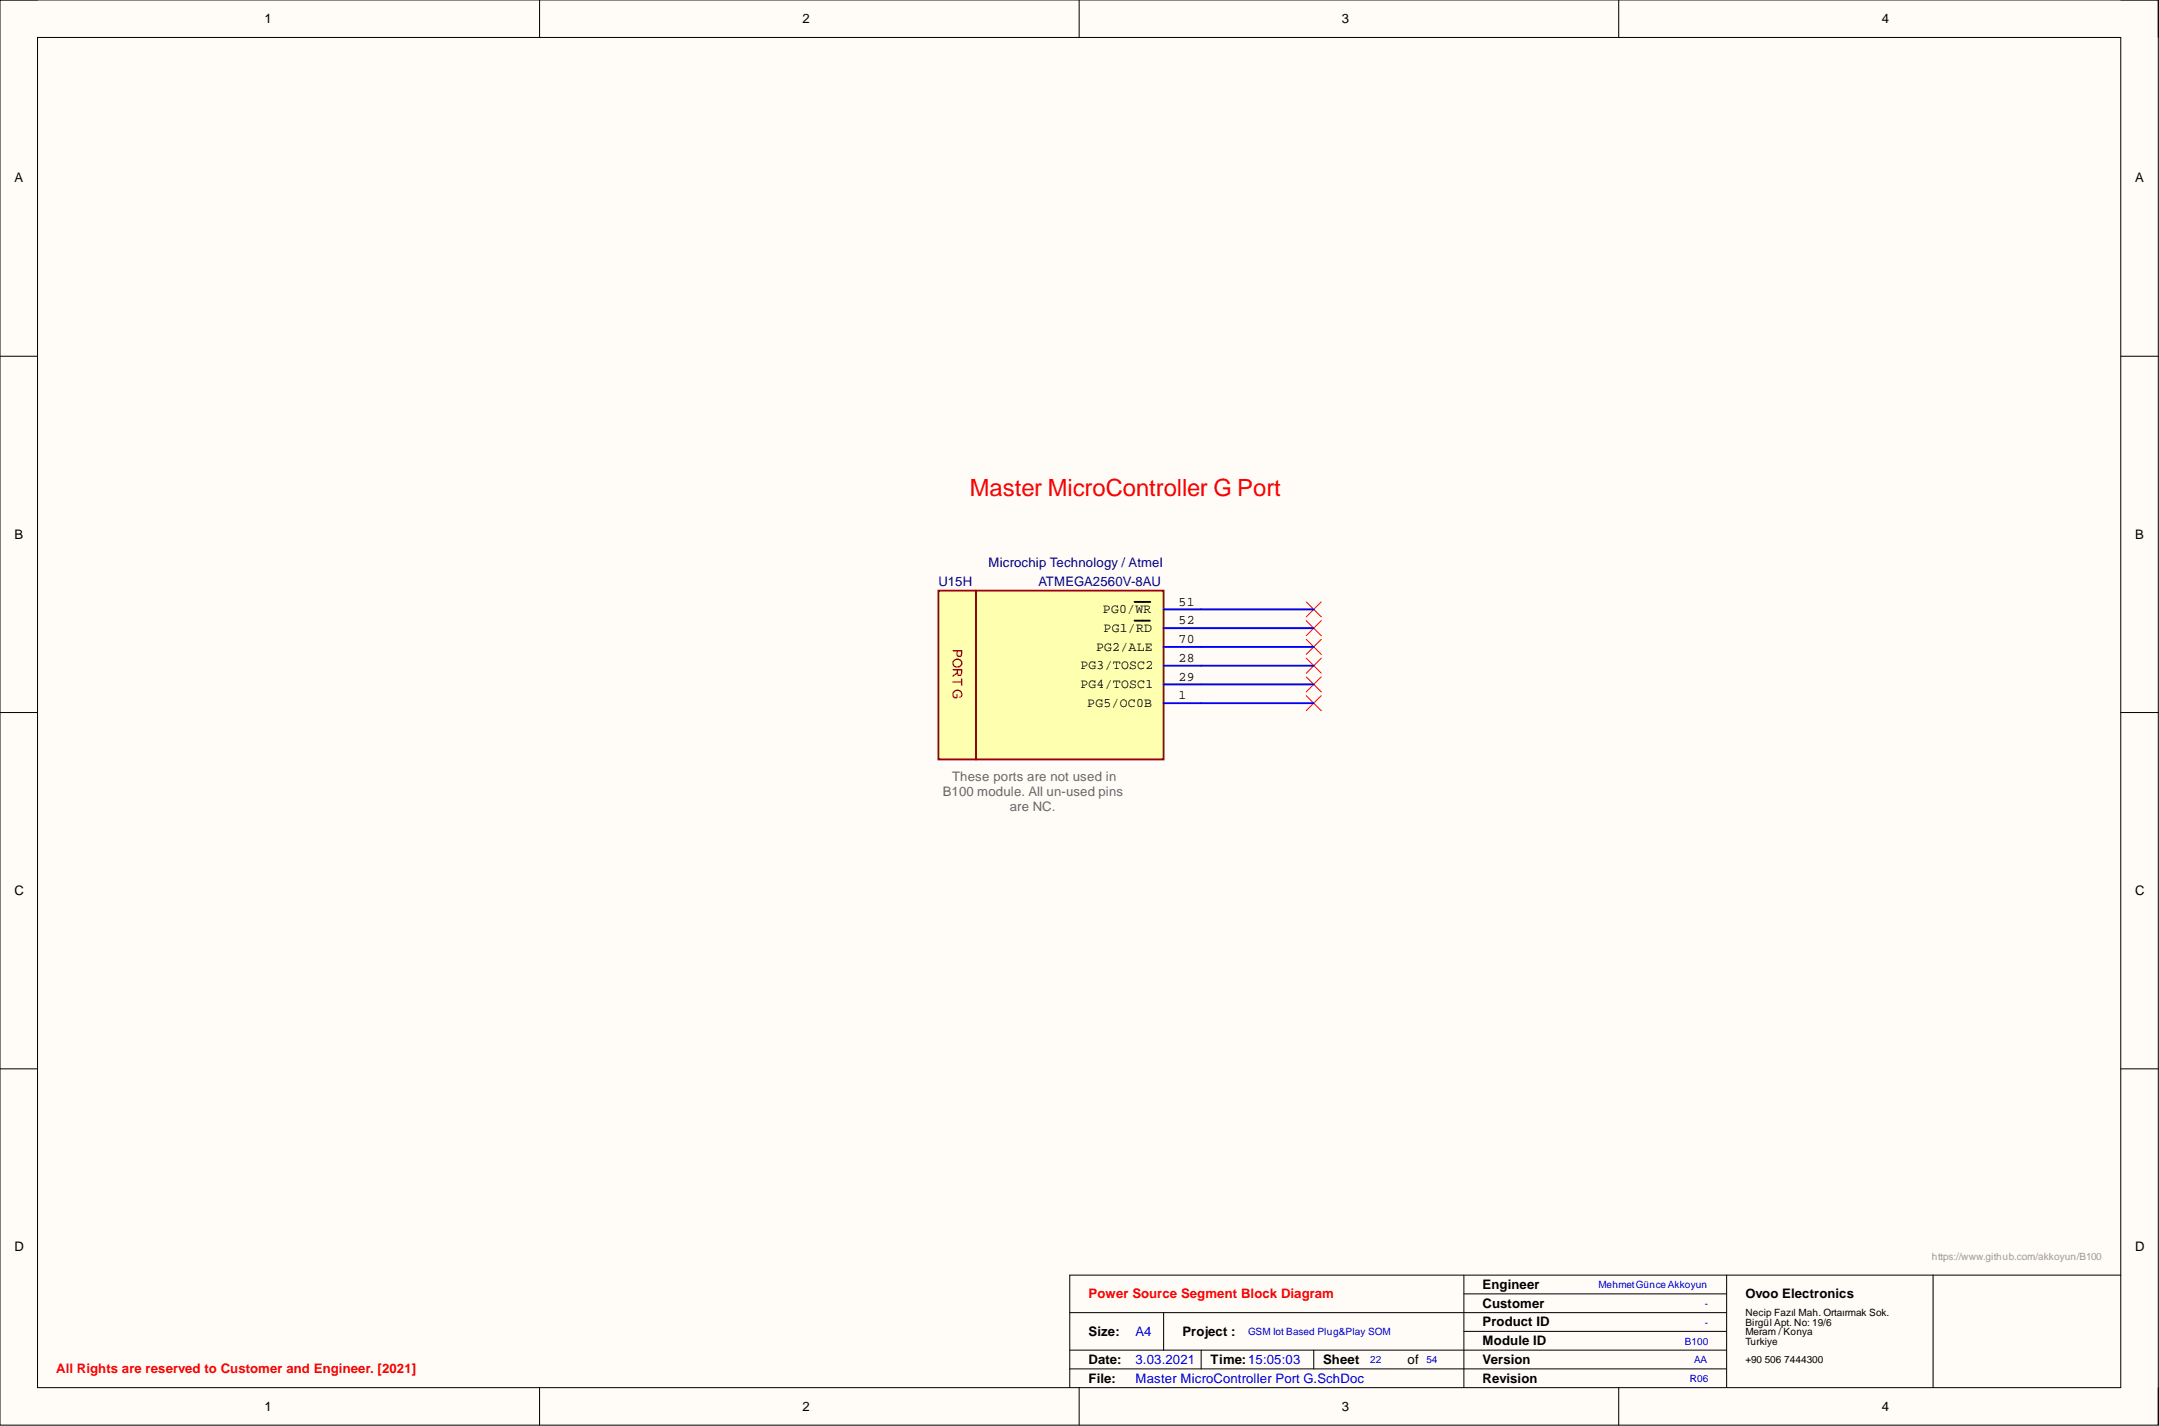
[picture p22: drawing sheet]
<svg xmlns="http://www.w3.org/2000/svg" width="292mm" height="193mm" viewBox="0 0 292 193" stroke-linecap="round" stroke-linejoin="round" font-family="sans-serif">
<defs><g id="words">
<text font-size="3.2" fill="#f00" x="131.2" y="67.1">Master MicroController G Port</text>
<g font-size="1.8">
<text x="35.8" y="3.1">1</text>
<text x="108.6" y="3.1">2</text>
<text x="181.6" y="3.1">3</text>
<text x="254.6" y="3.1">4</text>
<text x="1.9" y="24.7">A</text>
<text x="288.9" y="24.7">A</text>
<text x="1.9" y="72.9">B</text>
<text x="288.9" y="72.9">B</text>
<text x="149.2" y="83">PG0/WR</text>
<text x="159.5" y="82">51</text>
<text x="148.3" y="88">PG2/ALE</text>
<text x="149.3" y="85.5">PG1/RD</text>
<text x="159.5" y="89.6">28</text>
<text x="159.5" y="87">70</text>
<text x="159.5" y="84.5">52</text>
<text x="146.2" y="90.6">PG3/TOSC2</text>
<text x="146.2" y="93.1">PG4/TOSC1</text>
<text x="147.1" y="95.7">PG5/OC0B</text>
<text x="159.5" y="94.6">1</text>
<text x="159.5" y="92.1">29</text>
<text x="1.9" y="121.1">C</text>
<text x="288.9" y="121.1">C</text>
<text x="1.9" y="169.3">D</text>
<text x="288.9" y="169.3">D</text>
<text x="200.6" y="174.4">Engineer</text>
<text x="200.6" y="177">Customer</text>
<text x="200.6" y="179.5">Product ID</text>
<text x="236.1" y="175.7">Ovoo Electronics</text>
<text x="147.3" y="180.8">Size:</text>
<text x="147.3" y="184.6">Date:</text>
<text x="160" y="180.8">Project :</text>
<text x="163.8" y="184.6">Time:15:05:03</text>
<text x="179" y="184.6">Sheet</text>
<text x="190.4" y="184.6">of</text>
<text x="200.6" y="182">Module ID</text>
<text x="200.6" y="184.6">Version</text>
<text x="35.8" y="190.9">1</text>
<text x="108.6" y="190.9">2</text>
<text x="147.3" y="187.1">File:</text>
<text x="181.6" y="190.9">3</text>
<text x="200.6" y="187.1">Revision</text>
<text x="254.6" y="190.9">4</text>
</g>
<g font-size="1.8" fill="#000080">
<text x="133.7" y="76.7">Microchip Technology / Atmel</text>
<text x="127" y="79.3">U15H</text>
<text x="140.5" y="79.3">ATMEGA2560V-8AU</text>
</g>
<text font-size="1.8" fill="#980000" x="128.9" y="87.9" transform="rotate(90 128.9 87.9)">PORT G</text>
<g font-size="1.8" fill="#666">
<text x="127.6" y="107.7">B100 module. All un-used pins</text>
<text x="128.8" y="105.6">These ports are not used in</text>
<text x="136.6" y="109.7">are NC.</text>
</g>
<g font-size="1.8" fill="#f00">
<text x="147.3" y="175.7">Power Source Segment Block Diagram</text>
<text x="7.6" y="185.8">All Rights are reserved to Customer and Engineer. [2021]</text>
</g>
<g font-size="1.8" fill="#00f">
<text x="153.6" y="184.6">3.03.2021</text>
<text x="153.6" y="180.8">A4</text>
<text x="153.6" y="187.1">Master MicroController Port G.SchDoc</text>
</g>
<text font-size="1.4" fill="#999" x="261.4" y="170.5">https://www.github.com/akkoyun/B100</text>
<g font-size="1.4" fill="#00f">
<text x="216.3" y="174.3">MehmetGünce Akkoyun</text>
<text x="230.6" y="176.9">-</text>
<text x="230.6" y="179.4">-</text>
<text x="168.9" y="180.7">GSM Iot Based Plug&amp;Play SOM</text>
<text x="185.4" y="184.5">22</text>
<text x="193" y="184.5">54</text>
<text x="227.9" y="181.9">B100</text>
<text x="229.2" y="184.5">AA</text>
<text x="228.6" y="187">R06</text>
</g>
<g font-size="1.4">
<text x="236.1" y="178.1">Necip Fazıl Mah. Ortaırmak Sok.</text>
<text x="236.1" y="179.4">Birgül Apt. No: 19/6</text>
<text x="236.1" y="180.7">Meram / Konya</text>
<text x="236.1" y="181.9">Turkiye</text>
<text x="236.1" y="184.5">+90 506 7444300</text>
</g>
</g></defs>
<path d="M0 0h292v192.9h-292z" fill-rule="evenodd" fill="#fffcf8"/>
<path d="M0 0h292v192.9h-292z" fill="none" stroke="#000" stroke-width=".14"/>
<path d="M5.1 5.1h281.8v182.7h-281.8z" fill-rule="evenodd" fill="#fffcf8"/>
<g fill="none" stroke="#000" stroke-width=".14">
<path d="M0 0h5.1M73 0v5.1M146 0v5.1M219 0v5.1M286.9 0h5.1v5.1M5.1 5.1h281.8v182.7h-281.8zM0 48.2h5.1M286.9 48.2h5.1M0 96.4h5.1M286.9 96.4h5.1M0 144.6h5.1M286.9 144.6h5.1"/>
<path d="M144.7 177.6h88.9M157.4 177.6v5.1M198.1 175.1h35.5M198.1 172.6v15.2M233.6 172.6v15.2M261.5 172.6v15.2M286.9 172.6h-142.2v15.2M73 187.8v5.1M144.7 182.7h88.9M144.7 185.2h88.9M146 187.8v5.1M162.5 182.7v2.5"/>
<path d="M177.7 182.7v2.5M198.1 180.2h35.5M219 187.8v5.1M292 187.8v5.1"/>
</g>
<path d="M176.7 81.5l2.1 2M176.7 84l2.1 2M176.7 86.5l2.1 2.1M176.7 89.1l2.1 2M176.7 91.6l2.1 2M176.7 94.1l2.1 2.1M178.8 81.5l-2.1 2M178.8 84l-2.1 2M178.8 86.5l-2.1 2.1M178.8 89.1l-2.1 2M178.8 91.6l-2.1 2M178.8 94.1l-2.1 2.1" fill="none" stroke="#f00" stroke-width=".14"/>
<path d="M127 79.9h30.4v22.9h-30.4z" fill-rule="evenodd" fill="#ffffb0"/>
<path d="M127 79.9h30.4v22.9h-30.4z" fill="none" stroke="#800000" stroke-width=".25"/>
<path d="M132 79.9v22.9" fill="none" stroke="#980000" stroke-width=".25"/>
<path d="M157.4 95.2h20.3M157.4 90.1h20.3M157.4 92.6h20.3M157.4 87.5h20.3M157.4 85h20.3M157.4 82.5h20.3" fill="none" stroke="#00f" stroke-width=".25"/>
<path d="M153.5 84h2.1M153.5 81.5h2.1" fill="none" stroke="#000" stroke-width=".25"/>
<use href="#words"/>
</svg>
